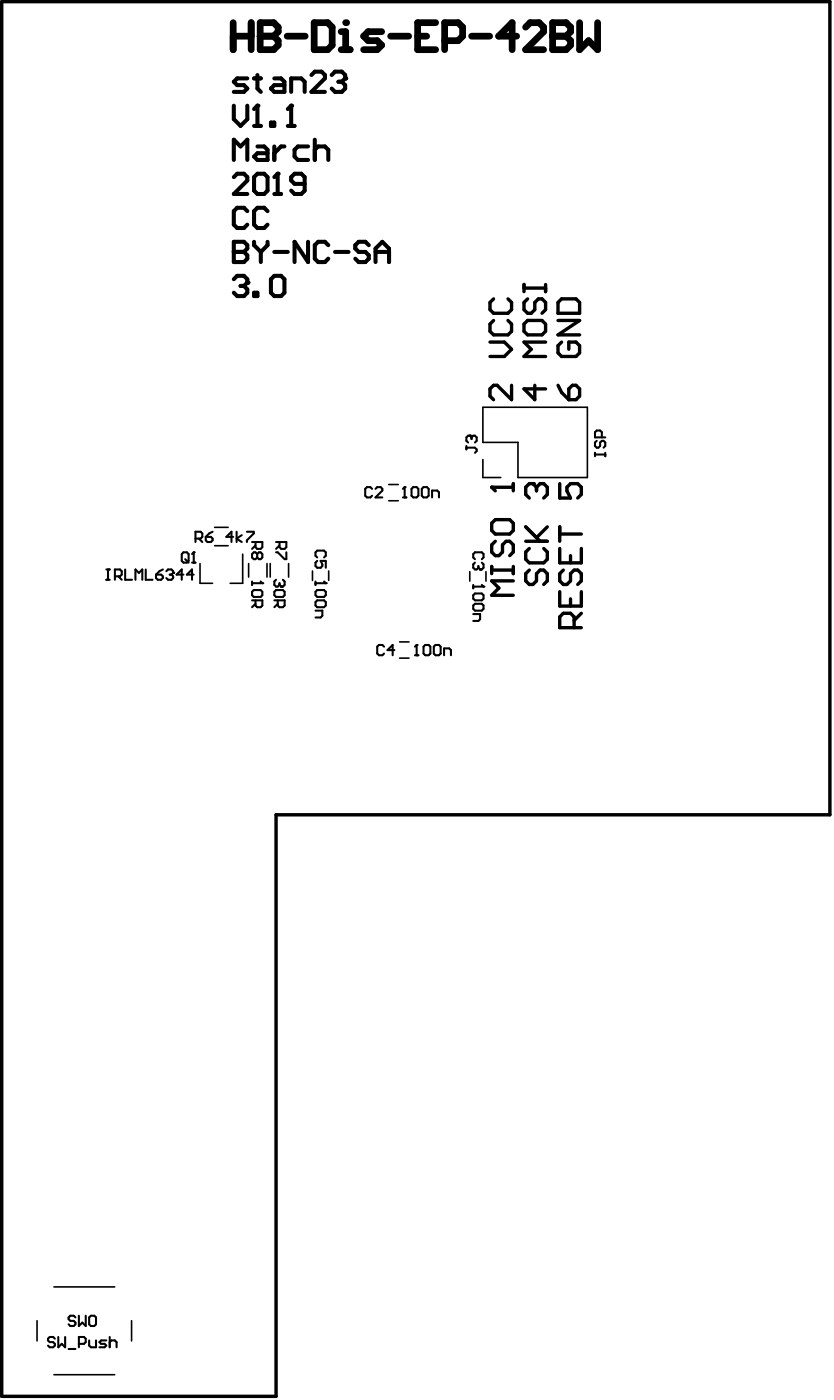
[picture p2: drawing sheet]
<svg xmlns="http://www.w3.org/2000/svg" width="205mm" height="345mm" viewBox="0 0 205 345" stroke-linecap="round" stroke-linejoin="round" font-family="sans-serif">
<g fill="none" stroke="#000" stroke-width=".4">
<path d="M95.7 119.4h2.3M118.9 100.4h25.7v17.3h-17.1v-8.7h-8.6zM118.9 113.3v4.4h4.4M49.2 138.9v4.8h3.1M52.8 134.5h3.4M52.8 130h3.4M59.7 136.6v7.1h-3M61.2 138.9v3.3M65.7 138.9v3.3M66.5 138.9v3.3M71 138.9v3.3M95.7 123.4h2.3"/>
<path d="M76.9 140.7v2.3M80.9 140.7v2.3M98.4 158.2h2.3M115.7 140.9v2.3M119.6 140.9v2.3M98.4 162.2h2.3M13.3 317.1h14.9M9.1 325.5v5M13.3 338.8h14.9M32.4 325.5v5"/>
</g>
<path d="M.4 .4h203.9v200.4h-136.3v143.3h-67.6z" fill="none" stroke="#000" stroke-width=".84"/>
<g fill="none" stroke="#000" stroke-width="1.7">
<path d="M57.4 5.6v6.6M57.4 8.9h4.4M61.8 5.6v6.6M64.1 8.9h3.3M64.1 5.6h3.3l1.1 1.1v1.1l-1.1 1.1 1.1 1.1v1.1l-1.1 1.1h-3.3zM70.7 8.9h4.4M77.3 5.6h3.4l1.1 1.1v4.4l-1.1 1.1h-3.4zM84 12.2h2.2M84 7.8h1.1v4.4M94 7.8h-3.4l-1.1 1.1 1.1 1.1h2.3l1.1 1.1-1.1 1.1h-3.4M96.2 8.9h4.4M102.8 8.9h2.2"/>
<path d="M107.2 5.6h-4.4v6.6h4.4M109.5 10h3.3l1.1-1.1v-2.2l-1.1-1.1h-3.3v6.6M116.1 8.9h4.4M127.2 8.9h-4.4l3.3-3.3v6.6M129.4 6.7l1.1-1.1h2.2l1.1 1.1v1.1l-4.4 4.4h4.4M136 8.9h3.4M136 5.6h3.4l1.1 1.1v1.1l-1.1 1.1 1.1 1.1v1.1l-1.1 1.1h-3.4zM142.7 5.6v6.6l2.2-2.2 2.2 2.2v-6.6"/>
</g>
<g fill="#000">
<circle cx="64.1" cy="8.9" r=".83"/>
<circle cx="85" cy="19.3" r=".5"/>
<circle cx="85.1" cy="5.6" r=".83"/>
<circle cx="136" cy="8.9" r=".83"/>
<circle cx="63.4" cy="26" r=".5"/>
<circle cx="71.7" cy="26" r=".5"/>
<circle cx="68.4" cy="42.8" r=".5"/>
<circle cx="57.6" cy="62.1" r=".5"/>
<circle cx="60.9" cy="69.6" r=".5"/>
<circle cx="115.7" cy="107.4" r=".25"/>
<circle cx="131.2" cy="119.2" r=".42"/>
<circle cx="47.7" cy="136.1" r=".25"/>
<circle cx="99.6" cy="120" r=".25"/>
<circle cx="121" cy="120.1" r=".42"/>
<circle cx="42.6" cy="141.2" r=".25"/>
<circle cx="64.6" cy="143.7" r=".25"/>
<circle cx="69.2" cy="144.6" r=".25"/>
<circle cx="80.2" cy="143.7" r=".25"/>
<circle cx="102.6" cy="158.9" r=".25"/>
<circle cx="118.2" cy="140.3" r=".25"/>
<circle cx="119" cy="144.6" r=".25"/>
</g>
<g fill="none" stroke="#000" stroke-width=".51">
<path d="M114.8 109.9v.8M114.8 110.3h2.1l.4 .4v.5l-.4 .4M116.1 107.8l-.4-.4h-.5l-.4 .4v.8l.4 .5M116.1 107.8l.4-.4h.4l.4 .4v.8l-.4 .5M116.1 107.8v.4M146.5 111.6v.8M146.5 112h2.5M146.9 108.6l-.4 .5v.8l.4 .4h.4l.4-.4v-.8l.5-.5h.4l.4 .5v.8l-.4 .4M148.2 107.8v-1.3l-.5-.4h-.8l-.4 .4v1.3h2.5M149 111.6v.8M45.2 136.1h.8l.4 .4v1.7l-.4 .5h-.8l-.5-.5v-1.7zM45.6 137.8l.8 .9"/>
<path d="M47.3 138.7h.8M47.3 136.5l.4-.4v2.6M48.1 132.7h1.3l.4-.4v-.8l-.4-.5h-1.3v2.6M49 132.7l.8 .9M50.7 132.3h1.2l.4 .4v.5l-.4 .4h-.8l-.4-.4zM52.3 131l-.8 .5-.8 .8M57.4 132.3h-1.7l1.3-1.3v2.6M58.3 131v2.6M59.5 131.9l-1.2 .8 1.2 .9M60.8 131h1.7v.5l-1.7 1.7v.4M62.1 133.6h2.5v1.2l-.4 .5h-.9l-.4-.5v-1.2M62.9 134.4l-.8 .9"/>
<path d="M63.3 136.5l.4-.4h.5l.4 .4v.9l-.4 .4h-.5l-.4-.4M63.3 136.5l-.4-.4h-.4l-.4 .4v.9l.4 .4h.4l.4-.4M63.3 136.5v.9M68 133.6h2.5v1.2l-.4 .5h-.9l-.4-.5v-1.2M68 136.1h.4l1.7 1.7h.4v-1.7M68.8 134.4l-.8 .9M78.1 137.4l-.4-.4v-.9l.4-.4h1.7l.4 .4v.9l-.4 .4M78.1 138.2l-.4 .5v.8l.4 .4h.8l.5-.4v-.4l-.5-.9h1.3v1.7M91.6 120.5l-.4-.5h-.9l-.4 .5v1.7l.4 .4h.9l.4-.4M92.4 120.5l.5-.5h.8l.4 .5v.4l-1.7 1.7h1.7M99.2 122.6h.8M99.2 120.5l.4-.5v2.6"/>
<path d="M101.7 120h.9l.4 .5v1.7l-.4 .4h-.9l-.4-.4v-1.7zM104.3 120h.8l.4 .5v1.7l-.4 .4h-.8l-.5-.4v-1.7zM106.4 122.6v-1.7h1.2l.5 .4v1.3M116.9 137.8l-.4-.4v-.9l.4-.4h1.7l.4 .4v.9l-.4 .4M116.9 138.7l-.4 .4v.8l.4 .4h.4l.5-.4M117.8 139.5v.4M118.6 138.7l.4 .4v.8l-.4 .4h-.4l-.4-.4M26.2 140.3h.8M26.2 142.9h.8M26.6 140.3v2.6M28.3 142h1.2l.5-.4v-.8l-.5-.5h-1.2v2.6M29.1 142l.9 .9"/>
<path d="M30.8 140.3v2.6h1.7M33.3 142.9v-2.6l.9 .9 .8-.9v2.6M35.9 140.3v2.6h1.7M38.4 141.6h1.3l.4 .4v.5l-.4 .4h-.9l-.4-.4zM40.1 140.3l-.8 .5-.9 .8M40.9 140.8l.5-.5h.8l.4 .5v.4l-.4 .4M41.8 141.6h.4M42.2 141.6l.4 .4v.5l-.4 .4h-.8l-.5-.4M45.2 141.6h-1.7l1.2-1.3v2.6M47.7 141.6h-1.7l1.3-1.3v2.6M62.1 148h2.5v1.2l-.4 .4h-.9l-.4-.4v-1.2M62.1 143.3v.8"/>
<path d="M62.5 145.4h1.7l.4 .4v.9l-.4 .4h-1.7l-.4-.4v-.9zM62.9 148.8l-.8 .8M64.2 143.3l.4 .4h-2.5M67.5 148h2.6v1.2l-.5 .4h-.8l-.4-.4v-1.2M68 142.9l-.5 .4v.8l.5 .5h.4l.4-.5M68 145.4h1.6l.5 .4v.9l-.5 .4h-1.6l-.5-.4v-.9zM68.4 148.8l-.9 .8M68.8 143.7v.4M69.6 142.9l.5 .4v.8l-.5 .5h-.4l-.4-.5M77.7 143.3v.8M77.7 150.5h1.7v1.3l-.5 .4h-1.2M78.1 145.4h1.7l.4 .4v.9l-.4 .4h-1.7l-.4-.4v-.9z"/>
<path d="M78.1 148h1.7l.4 .4v.8l-.4 .4h-1.7l-.4-.4v-.8zM79.8 143.3l.4 .4h-2.5M94.6 159.4l-.5-.5h-.8l-.4 .5v1.7l.4 .4h.8l.5-.4M102.2 159.4l.4-.5v2.6M104.7 158.9h.8l.5 .5v1.7l-.5 .4h-.8l-.4-.4v-1.7zM107.2 158.9h.9l.4 .5v1.7l-.4 .4h-.9l-.4-.4v-1.7zM116.5 144.1v.9M116.5 151.3h1.7v1.3l-.4 .4h-1.3M116.9 146.3h1.7l.4 .4v.8l-.4 .5h-1.7l-.4-.5v-.8zM116.9 148.8h1.7l.4 .4v.9l-.4 .4h-1.7l-.4-.4v-.9zM118.6 144.1l.4 .5h-2.5M97.1 160.2h-1.7l1.3-1.3v2.6"/>
<path d="M102.2 161.5h.8M109.3 161.5v-1.7h1.3l.4 .4v1.3M13.5 329.9l-.4-.4h-.9l-.4 .4v.4l.4 .5h.9l.4 .4v.4l-.4 .4h-.9l-.4-.4M14.4 329.5v2.5l.8-.8 .8 .8v-2.5M16.9 332.4h1.7M18.6 324.7l-.4-.5h-.9l-.4 .5v.4l.4 .4h.9l.4 .4v.5l-.4 .4h-.9l-.4-.4M19.4 331.2h1.3l.4-.4v-.9l-.4-.4h-1.3v2.5M19.4 324.2v2.6l.9-.9 .8 .9v-2.6M21.9 330.3v1.3l.5 .4h1.2v-1.7M22.4 324.2h.8l.4 .5v1.7l-.4 .4h-.8l-.5-.4v-1.7zM26.2 330.3h-1.3l-.4 .5 .4 .4h.8l.5 .4-.5 .4h-1.2M27 330.8l.4-.5h.9l.4 .5v1.2"/>
<path d="M27 329.5v2.5"/>
</g>
<g fill="none" stroke="#000" stroke-width=".83">
<path d="M121.5 73.7l-.9 .8v1.8l.9 .9h3.6l.8-.9v-1.8l-.8-.8M121.5 79l-.9 .9v1.7l.9 .9h3.6l.8-.9v-1.7l-.8-.9M129 70.1v1.8M129 71h5.3M129.9 79h3.5l.9 .9v1.7l-.9 .9h-3.5l-.9-.9v-1.7zM129.9 73.7l-.9 .8v1.8l.9 .9h.9l.9-.9v-1.8l.8-.8h.9l.9 .8v1.8l-.9 .9M134.3 70.1v1.8M137.4 79h5.3l-5.3 3.5h5.3M138.3 73.7h3.5l.9 .8v2.7h-5.3v-2.7zM120.6 84.3h3.6l1.7 1.8-1.7 1.8h-3.6M125.9 95v3.5l-3.5-3.5h-.9l-.9 .8v1.8l.9 .9M131.7 95v3.5l-2.7-2.7h5.3"/>
<path d="M134.3 84.3h-5.3l1.8 1.8-1.8 1.8h5.3M137.4 95l.9 1.7 1.7 1.8M138.3 84.3l-.9 .9v1.8l.9 .9h3.5l.9-.9v-1.8l-.9-.9h-1.8v1.8M140.9 95h.9l.9 .8v1.8l-.9 .9h-1.8v-2.7zM126.4 119.2v1.8M137.8 119.2v3.5h2.7l-.9-1.7v-.9l.9-.9h1.7l.9 .9v1.8l-.9 .8M121 139.6v1.8M121.9 128.1h3.6l.9 .9v1.7l-.9 .9h-3.6l-.9-.9v-1.7zM121.9 133.4l-.9 .9v1.8l.9 .8h.9l.9-.8v-1.8l.9-.9h.9l.9 .9v1.8l-.9 .8M126.4 139.6v1.8M126.4 120.1h-5.4l.9 .9M129.4 133.4h5.3"/>
<path d="M129.4 129.8l3.6 3.6M130.3 135.2l-.9 .9v1.7l.9 .9h3.6l.8-.9v-1.7l-.8-.9M132.1 120.1l-.9-.9h-.9l-.9 .9v1.8l.9 .8M132.1 120.1v.9M132.1 120.1l.9-.9h.9l.8 .9v1.8l-.8 .8M134.7 129.8l-2.6 2.7M137.8 131.6h5.3M137.8 135.2v3.5h5.3v-3.5M137.8 129.8v3.6M140.5 136.9v1.8M121 140.5h5.4M126.4 143.2h-5.4l1.8 1.7-1.8 1.8h5.4"/>
<path d="M130.3 140.5l-.9 .9v1.8l.9 .8h.9l.9-.8v-1.8l.9-.9h.9l.8 .9v1.8l-.8 .8M137.8 145.8v3.6h5.3v-3.6M138.7 140.5l-.9 .9v1.8l.9 .8h.9l.9-.8v-1.8l.8-.9h.9l.9 .9v1.8l-.9 .8M140.5 147.6v1.8M141.3 154.7v-2.7l-.8-.9h-1.8l-.9 .9v2.7h5.3M143.1 151.1l-1.8 1.8"/>
</g>
<g fill="none" stroke="#000" stroke-width="1">
<path d="M60.9 19.3h-2.5l-.8 .9 .8 .8h1.7l.8 .8-.8 .8h-2.5M62.5 19.3h1.7M63.4 18.5v3.3l.8 .8M67.5 19.3h1.7l.8 .9v2.4h-2.5l-.8-.8 .8-.8h2.5M76.7 18.5l.8-.8h1.7l.8 .8v.8l-3.3 3.3h3.3M81.7 18.5l.8-.8h1.6l.9 .8v.8l-.9 .9M57.6 26v3.4l1.6 1.6 1.7-1.6v-3.4M57.6 39.4v-5l1.6 1.7 1.7-1.7v5M62.5 26.9l.9-.9v5M62.5 31h1.7M63.4 36.1h1.6l.9 .8v2.5h-2.5l-.9-.8 .9-.8h2.5M66.7 30.2h.8v.8h-.8z"/>
<path d="M67.5 36.1v3.3M70 36.1h-.8l-1.7 1.7M70.9 26.9l.8-.9v5M70.9 31h1.6M71.7 22.6v-3.3h2.5l.8 .9v2.4M75.8 36.1h-2.5l-.8 .8v1.7l.8 .8h2.5M77.5 36.9l.8-.8h1.7l.8 .8v2.5M77.5 34.4v5M83.3 20.2h.8M84.1 20.2l.9 .8v.8l-.9 .8h-1.6l-.8-.8M57.6 59.6h2.5l.8 .8v.9l-.8 .8 .8 .8v.9l-.8 .8h-2.5zM57.6 43.6l.8-.8h1.7l.8 .8v.9l-3.3 3.3h3.3"/>
<path d="M60.9 52l-.8-.8h-1.7l-.8 .8v3.4l.8 .8h1.7l.8-.8M62.5 59.6v.8l1.7 1.7M63.4 42.8h1.6l.9 .8v3.4l-.9 .8h-1.6l-.9-.8v-3.4zM65.9 59.6v.8l-1.7 1.7M65.9 52l-.9-.8h-1.6l-.9 .8v3.4l.9 .8h1.6l.9-.8M67.5 47.8h1.7M67.5 43.6l.9-.8v5M75 45.3h-2.5l-.8-.8v-.9l.8-.8h1.7l.8 .8v3.4l-.8 .8h-1.7l-.8-.8M75.8 59.6v5l-3.3-5v5M57.6 68.8l.8-.8h1.7l.8 .8v.8l-.8 .9M57.6 62.1h2.5M59.2 70.5h.9"/>
<path d="M60.1 70.5l.8 .8v.8l-.8 .9h-1.7l-.8-.9M62.5 72.1h.9v.9h-.9zM64.2 62.1v2.5M67.5 68h1.7l.8 .8v3.3l-.8 .9h-1.7l-.8-.9v-3.3zM67.5 62.1h3.4M80.8 60.4l-.8-.8h-1.7l-.8 .8v3.4l.8 .8h1.7l.8-.8M82.5 62.1h3.3M90.8 60.4l-.8-.8h-1.7l-.8 .8v.9l.8 .8h1.7l.8 .8v.9l-.8 .8h-1.7l-.8-.8M92.4 62.1h3.4M92.4 64.6v-3.3l1.7-1.7 1.7 1.7v3.3"/>
</g>
</svg>
